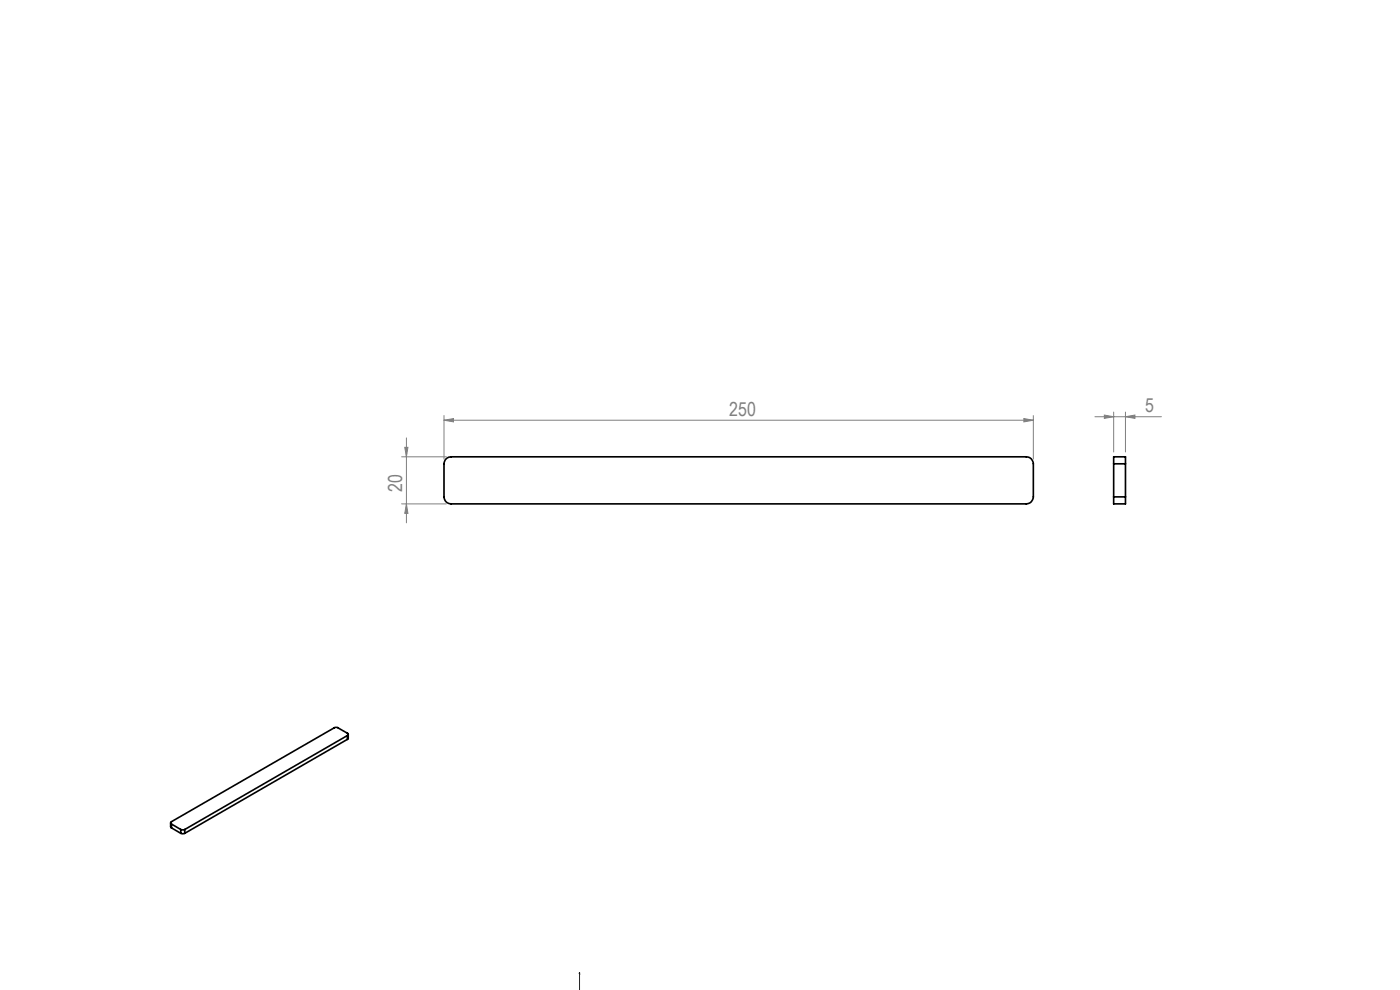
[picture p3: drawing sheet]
<svg xmlns="http://www.w3.org/2000/svg" width="297mm" height="210mm" viewBox="0 0 297 210" stroke-linecap="round" stroke-linejoin="round" font-family="sans-serif">
<defs><g id="words">
<g font-size="4.1" fill="#808080">
<text x="154.7" y="88.2">250</text>
<text x="242.9" y="87.5">5</text>
<text x="85.3" y="104.4" transform="rotate(-90 85.3 104.4)">20</text>
</g>
</g></defs>
<g fill="none" stroke="#000" stroke-width=".35">
<path d="M94.7 97.3l.4-.3 .6-.1h122a1.51 1.51 0 0 1 1.5 1.5v7a1.51 1.51 0 0 1-1.5 1.5h-122a1.51 1.51 0 0 1-1.5-1.5v-7zM236.3 98.4v-1.5h2.5v1.5M236.3 98.4h2.5M236.3 98.4v7M238.8 98.4v7M236.3 105.4v1.5h2.5v-1.5M236.3 105.4h2.5M73.7 156a.26 .26 0 0 0 .2-.2 .26 .26 0 0 0-.2-.3l-2.1-1.2h-.6l-34.6 20a.26 .26 0 0 0-.2 .2 .26 .26 0 0 0 .2 .3M73.7 156l-34.5 20M73.7 156v.8M73.7 156.8l-34.5 20M73.9 155.8v.9l-.2 .1"/>
<path d="M36.2 174.5v.9l.2 .2M36.4 174.8l1.9 1.2M36.4 174.8v.8M36.4 175.6l1.9 1.2M38.3 176h.9M38.3 176.8h.9M38.3 176v.8M39.2 176v.8"/>
</g>
<path d="M122.9 206.2l.1 .4zM122.9 206.2v3.9" fill="none" stroke="#00f" stroke-width=".21"/>
<g fill="none" stroke="#808080" stroke-width=".21">
<path d="M85.2 96.9h9.5M85.9 94.9h.6l-.3 2zM86.2 92.9v18M94.2 89.1l2-.3v.7zM94.2 88.2v9.2M94.2 89.1h125M217.2 88.8l2 .3-2 .4zM219.2 88.2v9.2M232.3 88.4h14.1M234.3 88l2 .4-2 .4zM236.3 87.4v8.5M238.8 88.4l2-.4v.8z"/>
<path d="M238.8 87.4v8.5M85.2 106.9h9.5M86.2 106.9l.3 2h-.6z"/>
</g>
<path d="M125.4 210.1h.3zM122.9 206.2l.1 .4z" fill="#00f"/>
<g fill="#808080">
<path d="M238.8 88.4l2-.4v.8zM234.3 88l2 .4-2 .4z"/>
<path d="M94.2 89.1l2-.3v.7zM217.2 88.8l2 .3-2 .4z"/>
<path d="M85.9 94.9h.6l-.3 2zM86.2 106.9l.3 2h-.6z"/>
</g>
<use href="#words"/>
</svg>
